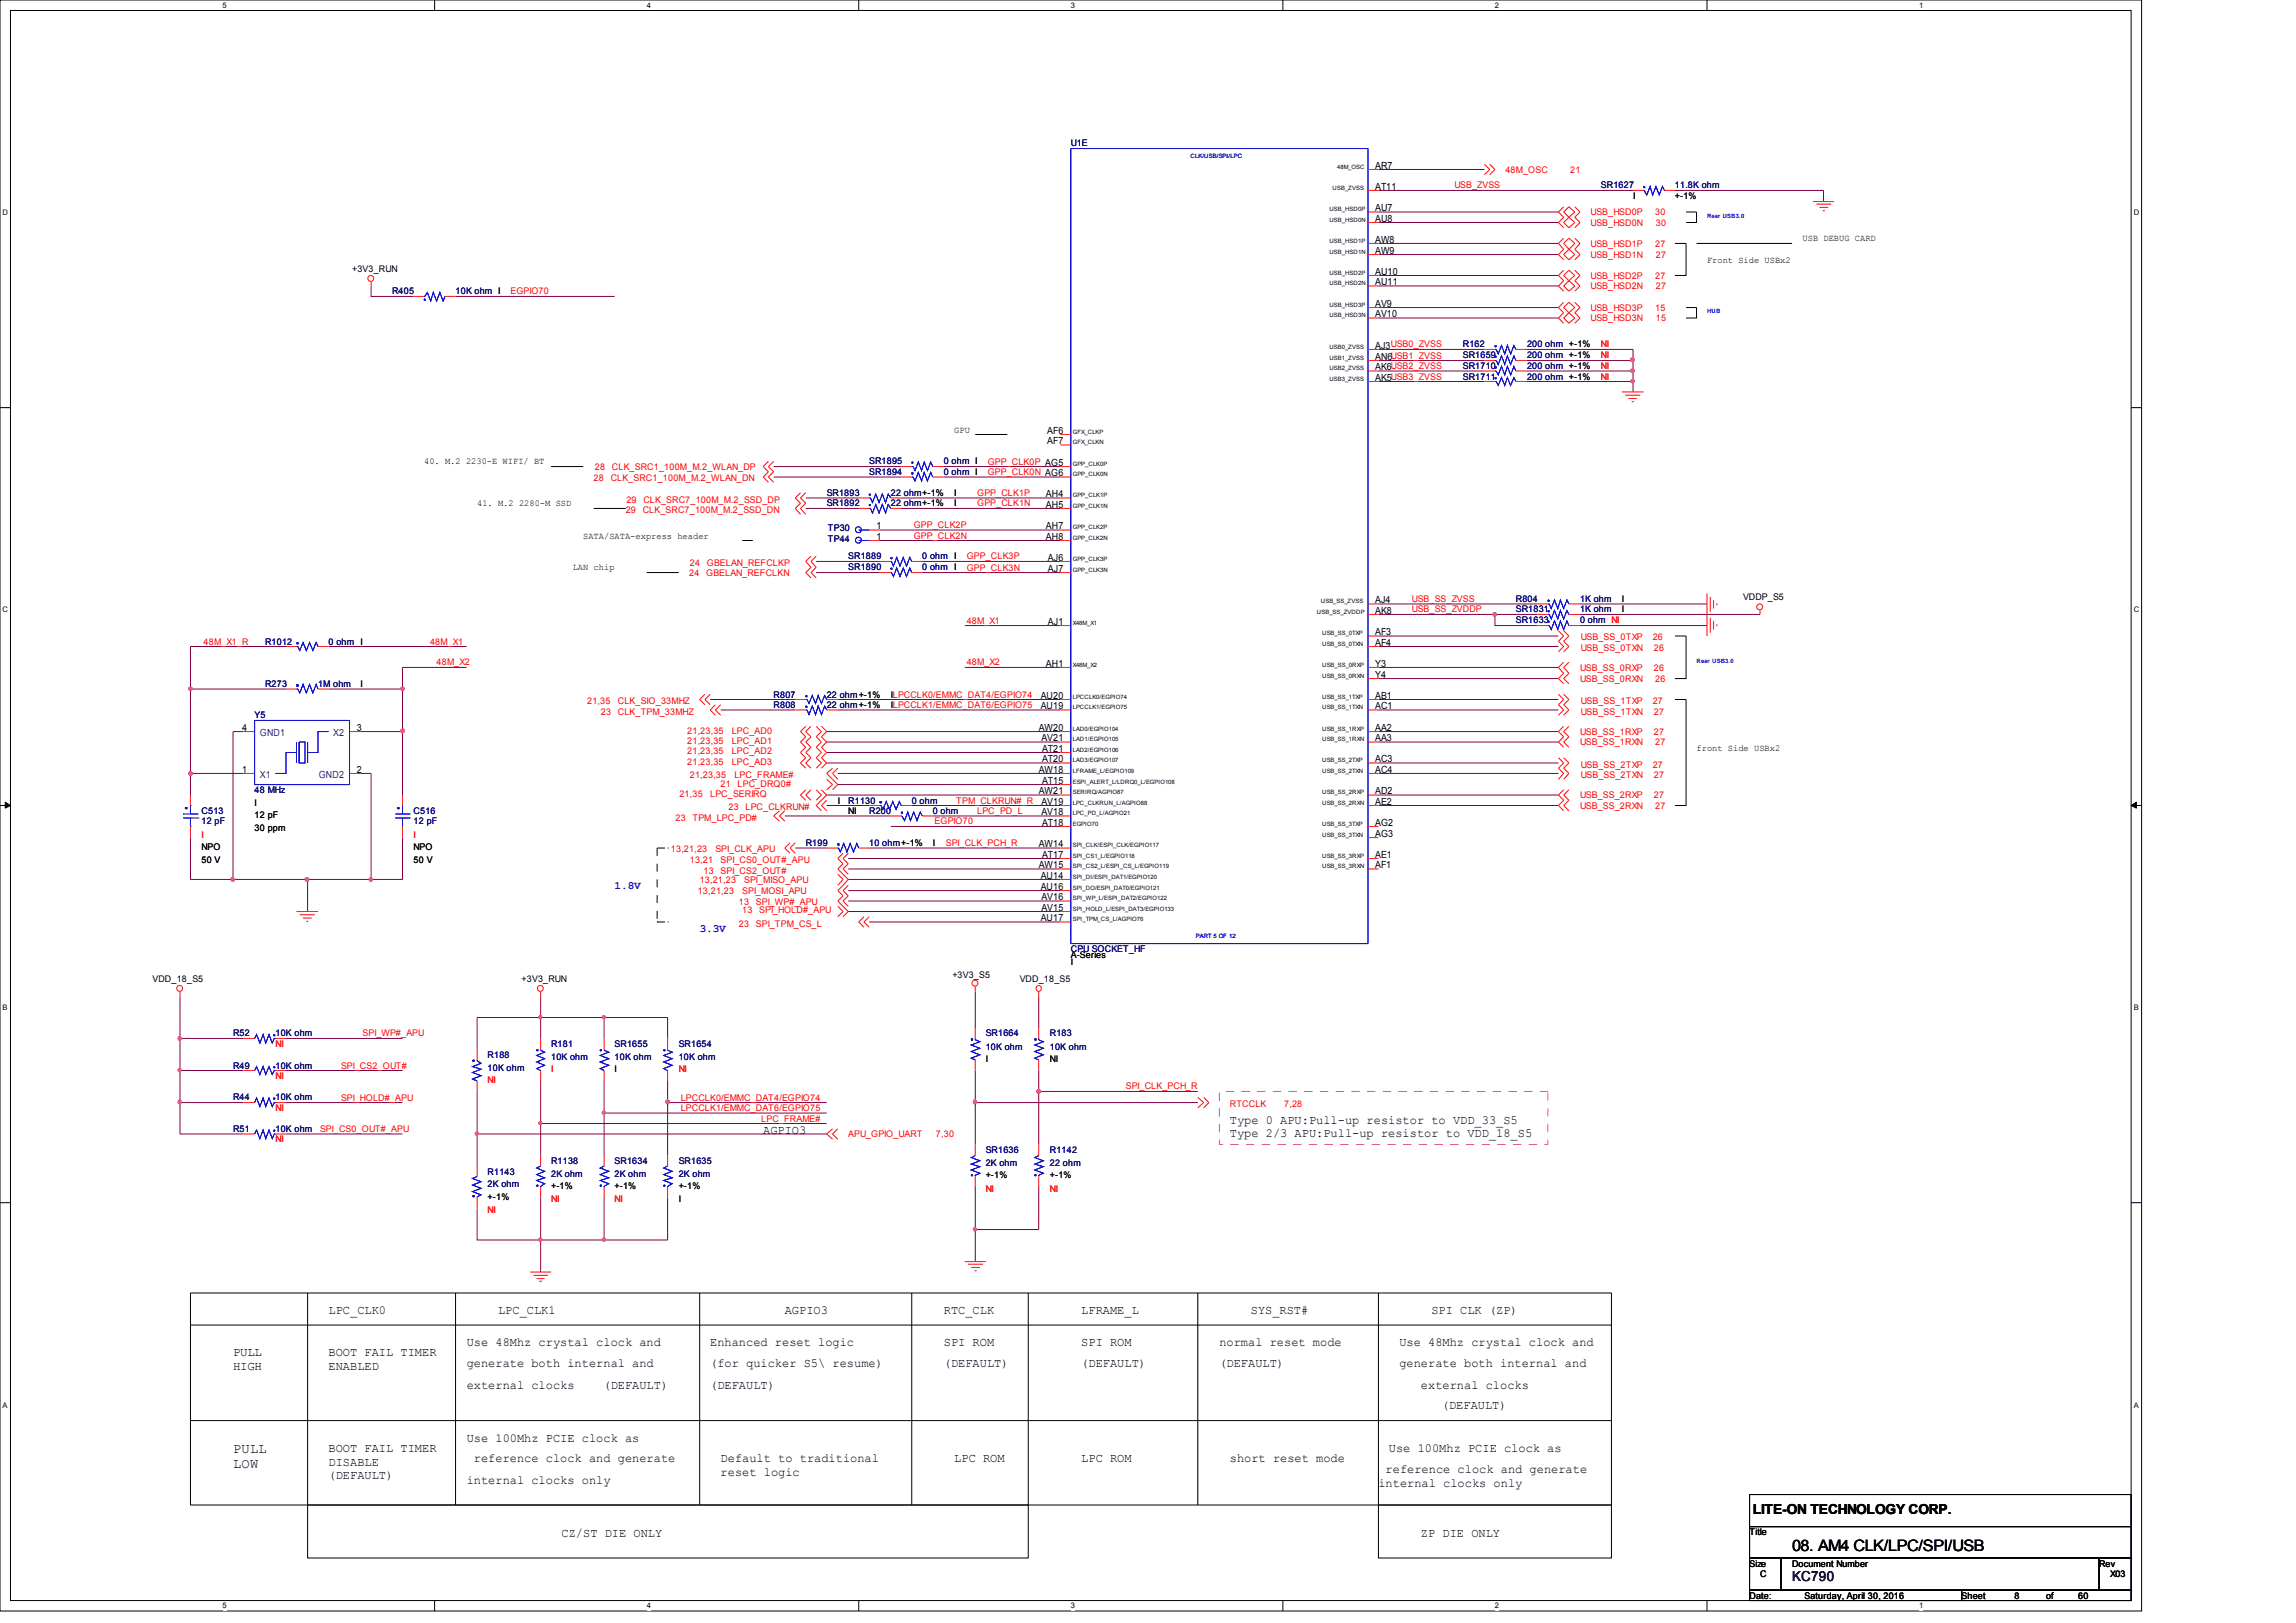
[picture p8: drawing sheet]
<svg xmlns="http://www.w3.org/2000/svg" width="297mm" height="210mm" viewBox="0 0 297 210" stroke-linecap="round" stroke-linejoin="round" font-family="sans-serif">
<defs><g id="words">
<text font-size="2" x="231.8" y="200.7">08. AM4 CLK/LPC/SPI/USB</text>
<g font-size="1.8">
<text x="30.1" y="188">PULL</text>
<text x="30.1" y="189.9">LOW</text>
<text x="226.7" y="195.9">LITE-ON TECHNOLOGY CORP.</text>
</g>
<text font-size="1.8" fill="#000040" x="231.8" y="204.6">KC790</text>
<g font-size="1.6">
<text x="98.7" y="146.7">AGPIO3</text>
<text x="159.1" y="145.4">Type 0 APU:Pull-up resistor to VDD_33_S5</text>
<text x="159.1" y="147.2">Type 2/3 APU:Pull-up resistor to VDD_18_S5</text>
<text x="42.5" y="170">LPC_CLK0</text>
<text x="64.4" y="170">LPC_CLK1</text>
<text x="101.5" y="170">AGPIO3</text>
<text x="122.1" y="170">RTC_CLK</text>
<text x="139.9" y="170">LFRAME_L</text>
<text x="161.8" y="170">SYS_RST#</text>
<text x="185.2" y="170">SPI CLK (ZP)</text>
<text x="30.1" y="175.5">PULL</text>
<text x="30.1" y="177.3">HIGH</text>
<text x="42.5" y="175.5">BOOT FAIL TIMER</text>
<text x="42.5" y="177.3">ENABLED</text>
<text x="60.4" y="174.2">Use 48Mhz crystal clock and</text>
<text x="60.4" y="176.9">generate both internal and</text>
<text x="60.4" y="179.7">external clocks</text>
<text x="78.1" y="179.7">(DEFAULT)</text>
<text x="91.9" y="174.2">Enhanced reset logic</text>
<text x="91.9" y="176.9">(for quicker S5\ resume)</text>
<text x="91.9" y="179.7">(DEFAULT)</text>
<text x="122.1" y="174.2">SPI ROM</text>
<text x="122.1" y="176.9">(DEFAULT)</text>
<text x="139.9" y="174.2">SPI ROM</text>
<text x="139.9" y="176.9">(DEFAULT)</text>
<text x="157.7" y="174.2">normal reset mode</text>
<text x="157.7" y="176.9">(DEFAULT)</text>
<text x="181" y="174.2">Use 48Mhz crystal clock and</text>
<text x="181" y="176.9">generate both internal and</text>
<text x="183.8" y="179.7">external clocks</text>
<text x="186.5" y="182.4">(DEFAULT)</text>
<text x="42.5" y="187.9">BOOT FAIL TIMER</text>
<text x="42.5" y="189.7">DISABLE</text>
<text x="42.5" y="191.4">(DEFAULT)</text>
<text x="60.4" y="186.5">Use 100Mhz PCIE clock as</text>
<text x="61.3" y="189.2">reference clock and generate</text>
<text x="93.2" y="189.2">Default to traditional</text>
<text x="93.2" y="191">reset logic</text>
<text x="123.4" y="189.2">LPC ROM</text>
<text x="139.9" y="189.2">LPC ROM</text>
<text x="159.1" y="189.2">short reset mode</text>
<text x="179.2" y="190.6">reference clock and generate</text>
<text x="179.7" y="187.9">Use 100Mhz PCIE clock as</text>
<text x="60.4" y="192">internal clocks only</text>
<text x="178.3" y="192.4">internal clocks only</text>
<text x="72.6" y="198.9">CZ/ST DIE ONLY</text>
<text x="183.8" y="198.9">ZP DIE ONLY</text>
</g>
<g font-size="1.4" fill="#00f">
<text x="79.5" y="115.1">1.8V</text>
<text x="90.5" y="120.6">3.3V</text>
</g>
<g font-size="1.3">
<text x="177.9" y="21.8">AR7</text>
<text x="177.9" y="28.7">AU8</text>
<text x="177.9" y="27.3">AU7</text>
<text x="177.9" y="24.6">AT11</text>
<text x="177.9" y="35.6">AU10</text>
<text x="177.9" y="32.9">AW9</text>
<text x="177.9" y="31.4">AW8</text>
<text x="177.9" y="41.1">AV10</text>
<text x="177.9" y="39.7">AV9</text>
<text x="177.9" y="36.9">AU11</text>
<text x="177.9" y="47.9">AK6USB2_ZVSS</text>
<text x="177.9" y="46.6">AN6USB1_ZVSS</text>
<text x="177.9" y="45.1">AJ3USB0_ZVSS</text>
<text x="177.9" y="49.3">AK5USB3_ZVSS</text>
<text x="135.5" y="57.5">AF7</text>
<text x="135.5" y="56.1">AF6</text>
<text x="135.3" y="65.7">AH5</text>
<text x="135.3" y="64.3">AH4</text>
<text x="113.4" y="69.8">1</text>
<text x="113.4" y="68.5">1</text>
<text x="135.3" y="69.8">AH8</text>
<text x="135.3" y="68.5">AH7</text>
<text x="135.6" y="74">AJ7</text>
<text x="135.6" y="72.6">AJ6</text>
<text x="135.6" y="80.9">AJ1</text>
<text x="177.9" y="83.6">AF4</text>
<text x="177.9" y="82.2">AF3</text>
<text x="177.9" y="79.4">AK8</text>
<text x="177.9" y="78.1">AJ4</text>
<text x="135.3" y="86.3">AH1</text>
<text x="177.9" y="87.7">Y4</text>
<text x="177.9" y="86.3">Y3</text>
<text x="31.3" y="94.6">4</text>
<text x="46.1" y="94.6">3</text>
<text x="134.4" y="94.6">AW20</text>
<text x="134.6" y="91.8">AU19</text>
<text x="134.6" y="90.4">AU20</text>
<text x="134.7" y="95.9">AV21</text>
<text x="177.9" y="95.9">AA3</text>
<text x="177.9" y="94.6">AA2</text>
<text x="177.9" y="91.8">AC1</text>
<text x="177.9" y="90.4">AB1</text>
<text x="31.3" y="100">1</text>
<text x="46.1" y="100">2</text>
<text x="134.4" y="100">AW18</text>
<text x="134.8" y="101.4">AT15</text>
<text x="134.8" y="98.6">AT20</text>
<text x="134.8" y="97.3">AT21</text>
<text x="177.9" y="100">AC4</text>
<text x="177.9" y="98.6">AC3</text>
<text x="134.4" y="102.8">AW21</text>
<text x="134.7" y="105.5">AV18</text>
<text x="134.7" y="104.1">AV19</text>
<text x="134.8" y="106.8">AT18</text>
<text x="177.9" y="106.8">AG2</text>
<text x="177.9" y="104.1">AE2</text>
<text x="177.9" y="102.8">AD2</text>
<text x="134.4" y="112.4">AW15</text>
<text x="134.4" y="109.6">AW14</text>
<text x="134.6" y="113.7">AU14</text>
<text x="134.8" y="111">AT17</text>
<text x="177.9" y="112.4">AF1</text>
<text x="177.9" y="111">AE1</text>
<text x="177.9" y="108.3">AG3</text>
<text x="134.6" y="119.2">AU17</text>
<text x="134.6" y="115.1">AU16</text>
<text x="134.7" y="117.9">AV15</text>
<text x="134.7" y="116.5">AV16</text>
</g>
<g font-size="1.3" fill="#004080">
<text x="33.6" y="95.2">GND1</text>
<text x="43.1" y="95.2">X2</text>
<text x="33.6" y="100.7">X1</text>
<text x="41.2" y="100.7">GND2</text>
</g>
<g font-size="1.2" fill="#000080">
<text x="138.5" y="18.9">U1E</text>
<text x="207.1" y="24.4">SR1627</text>
<text x="216.7" y="24.4">11.8K ohm</text>
<text x="50.7" y="38.1">R405</text>
<text x="58.9" y="38.1">10K ohm I</text>
<text x="189.2" y="47.8">SR1710</text>
<text x="189.2" y="46.3">SR1659</text>
<text x="189.2" y="45">R162</text>
<text x="197.5" y="47.8">200 ohm +-1%</text>
<text x="197.5" y="46.3">200 ohm +-1%</text>
<text x="197.5" y="45">200 ohm +-1%</text>
<text x="189.2" y="49.1">SR1711</text>
<text x="197.5" y="49.1">200 ohm +-1%</text>
<text x="106.9" y="65.5">SR1892</text>
<text x="106.9" y="64.2">SR1893</text>
<text x="112.4" y="60">SR1895</text>
<text x="112.4" y="61.5">SR1894</text>
<text x="115.2" y="65.5">22 ohm+-1%</text>
<text x="115.2" y="64.2">22 ohm+-1%</text>
<text x="122.1" y="60">0 ohm I</text>
<text x="122.1" y="61.5">0 ohm I</text>
<text x="107.1" y="70.1">TP44</text>
<text x="107.1" y="68.7">TP30</text>
<text x="109.7" y="73.7">SR1890</text>
<text x="109.7" y="72.4">SR1889</text>
<text x="119.3" y="73.7">0 ohm I</text>
<text x="119.3" y="72.4">0 ohm I</text>
<text x="196.1" y="77.9">R804</text>
<text x="204.4" y="77.9">1K ohm</text>
<text x="34.3" y="83.4">R1012</text>
<text x="42.5" y="83.4">0 ohm I</text>
<text x="196.1" y="80.6">SR1633</text>
<text x="196.1" y="79.2">SR1831</text>
<text x="204.4" y="80.6">0 ohm NI</text>
<text x="204.4" y="79.2">1K ohm</text>
<text x="34.3" y="88.9">R273</text>
<text x="41.1" y="88.9">1M ohm</text>
<text x="32.9" y="93">Y5</text>
<text x="100.1" y="90.3">R807</text>
<text x="100.1" y="91.6">R808</text>
<text x="106.9" y="90.3">22 ohm+-1%</text>
<text x="106.9" y="91.6">22 ohm+-1%</text>
<text x="26.1" y="105.3">C513</text>
<text x="26.1" y="106.7">12 pF</text>
<text x="32.9" y="102.6">48 MHz</text>
<text x="53.5" y="105.3">C516</text>
<text x="53.5" y="106.7">12 pF</text>
<text x="109.7" y="104">R1130</text>
<text x="112.4" y="105.3">R200</text>
<text x="117.9" y="104">0 ohm</text>
<text x="120.6" y="105.3">0 ohm</text>
<text x="104.2" y="109.5">R199</text>
<text x="112.4" y="109.5">10 ohm+-1%</text>
<text x="138.5" y="123.2">CPU SOCKET_HF</text>
<text x="30.1" y="134.1">R52</text>
<text x="35.6" y="134.1">10K ohm</text>
<text x="63.1" y="136.9">R188</text>
<text x="71.3" y="135.5">R181</text>
<text x="71.3" y="137.2">10K ohm</text>
<text x="79.5" y="135.5">SR1655</text>
<text x="79.5" y="137.2">10K ohm</text>
<text x="87.8" y="135.5">SR1654</text>
<text x="87.8" y="137.2">10K ohm</text>
<text x="127.5" y="134.1">SR1664</text>
<text x="127.5" y="135.8">10K ohm</text>
<text x="135.8" y="134.1">R183</text>
<text x="135.8" y="135.8">10K ohm</text>
<text x="30.1" y="142.3">R44</text>
<text x="30.1" y="138.3">R49</text>
<text x="35.6" y="142.3">10K ohm</text>
<text x="35.6" y="138.3">10K ohm</text>
<text x="63.1" y="138.5">10K ohm</text>
<text x="30.1" y="146.5">R51</text>
<text x="35.6" y="146.5">10K ohm</text>
<text x="127.5" y="149.2">SR1636</text>
<text x="135.8" y="149.2">R1142</text>
<text x="63.1" y="152">R1143</text>
<text x="63.1" y="153.6">2K ohm</text>
<text x="71.3" y="150.6">R1138</text>
<text x="71.3" y="152.2">2K ohm</text>
<text x="79.5" y="150.6">SR1634</text>
<text x="79.5" y="152.2">2K ohm</text>
<text x="87.8" y="150.6">SR1635</text>
<text x="87.8" y="152.2">2K ohm</text>
<text x="127.5" y="150.9">2K ohm</text>
<text x="135.8" y="150.9">22 ohm</text>
</g>
<g font-size="1.2" fill="#f00">
<text x="194.7" y="22.4">48M_OSC</text>
<text x="203.1" y="22.4">21</text>
<text x="188.1" y="24.4">USB_ZVSS</text>
<text x="205.7" y="29.2">USB_HSD0N</text>
<text x="205.7" y="27.9">USB_HSD0P</text>
<text x="214.1" y="27.9">30</text>
<text x="214.2" y="29.2">30</text>
<text x="205.7" y="33.4">USB_HSD1N</text>
<text x="205.7" y="31.9">USB_HSD1P</text>
<text x="214.1" y="31.9">27</text>
<text x="214.2" y="33.4">27</text>
<text x="66" y="38.1">EGPIO70</text>
<text x="205.7" y="41.6">USB_HSD3N</text>
<text x="205.7" y="40.2">USB_HSD3P</text>
<text x="205.7" y="37.4">USB_HSD2N</text>
<text x="205.7" y="36.1">USB_HSD2P</text>
<text x="214.1" y="40.2">15</text>
<text x="214.1" y="36.1">27</text>
<text x="214.2" y="41.6">15</text>
<text x="214.2" y="37.4">27</text>
<text x="207.1" y="47.8">NI</text>
<text x="207.1" y="46.3">NI</text>
<text x="207.1" y="45">NI</text>
<text x="207.1" y="49.1">NI</text>
<text x="76.8" y="62.2">28</text>
<text x="77" y="60.9">28</text>
<text x="79" y="62.2">CLK_SRC1_100M_M.2_WLAN_DN</text>
<text x="79.2" y="60.9">CLK_SRC1_100M_M.2_WLAN_DP</text>
<text x="81" y="65">29</text>
<text x="83.2" y="65">CLK_SRC7_100M_M.2_SSD_DP</text>
<text x="126.4" y="65.5">GPP_CLK1N</text>
<text x="126.4" y="64.2">GPP_CLK1P</text>
<text x="127.8" y="61.5">GPP_CLK0N AG6</text>
<text x="127.8" y="60.1">GPP_CLK0P AG5</text>
<text x="80.9" y="66.4">29</text>
<text x="83.1" y="66.4">CLK_SRC7_100M_M.2_SSD_DN</text>
<text x="118.2" y="69.7">GPP_CLK2N</text>
<text x="118.2" y="68.3">GPP_CLK2P</text>
<text x="89.2" y="74.6">24</text>
<text x="89.2" y="73.2">24</text>
<text x="91.4" y="74.6">GBELAN_REFCLKN</text>
<text x="91.4" y="73.2">GBELAN_REFCLKP</text>
<text x="125.1" y="73.8">GPP_CLK3N</text>
<text x="125.1" y="72.4">GPP_CLK3P</text>
<text x="182.6" y="77.9">USB_SS_ZVSS</text>
<text x="26.3" y="83.4">48M_X1_R</text>
<text x="55.6" y="83.4">48M_X1</text>
<text x="125.1" y="80.7">48M_X1</text>
<text x="182.6" y="79.2">USB_SS_ZVDDP</text>
<text x="204.5" y="82.8">USB_SS_0TXP</text>
<text x="213.8" y="82.8">26</text>
<text x="56.5" y="86.1">48M_X2</text>
<text x="125.1" y="86.1">48M_X2</text>
<text x="204.4" y="86.8">USB_SS_0RXP</text>
<text x="204.4" y="88.2">USB_SS_0RXN</text>
<text x="204.5" y="84.2">USB_SS_0TXN</text>
<text x="214" y="86.8">26</text>
<text x="214" y="84.2">26</text>
<text x="214.1" y="88.2">26</text>
<text x="75.9" y="91.1">21,35</text>
<text x="77.7" y="92.5">23</text>
<text x="79.9" y="91.1">CLK_SIO_33MHZ</text>
<text x="79.9" y="92.5">CLK_TPM_33MHZ</text>
<text x="88.9" y="94.9">21,23,35</text>
<text x="94.7" y="94.9">LPC_AD0</text>
<text x="204.4" y="95.1">USB_SS_1RXP</text>
<text x="204.5" y="92.5">USB_SS_1TXN</text>
<text x="204.5" y="91.1">USB_SS_1TXP</text>
<text x="213.8" y="91.1">27</text>
<text x="214" y="95.1">27</text>
<text x="214" y="92.5">27</text>
<text x="88.9" y="99">21,23,35</text>
<text x="88.9" y="97.6">21,23,35</text>
<text x="88.9" y="96.3">21,23,35</text>
<text x="89.2" y="100.7">21,23,35</text>
<text x="93.2" y="101.8">21</text>
<text x="94.7" y="99">LPC_AD3</text>
<text x="94.7" y="97.6">LPC_AD2</text>
<text x="94.7" y="96.3">LPC_AD1</text>
<text x="95" y="100.7">LPC_FRAME#</text>
<text x="95.4" y="101.8">LPC_DRQ0#</text>
<text x="204.4" y="96.4">USB_SS_1RXN</text>
<text x="204.5" y="100.7">USB_SS_2TXN</text>
<text x="204.5" y="99.3">USB_SS_2TXP</text>
<text x="213.8" y="99.3">27</text>
<text x="214" y="100.7">27</text>
<text x="214.1" y="96.4">27</text>
<text x="87.4" y="106.2">23</text>
<text x="87.9" y="103.1">21,35</text>
<text x="89.6" y="106.2">TPM_LPC_PD#</text>
<text x="91.9" y="103.1">LPC_SERIRQ</text>
<text x="94.2" y="104.8">23</text>
<text x="96.4" y="104.8">LPC_CLKRUN#</text>
<text x="120.9" y="106.7">EGPIO70</text>
<text x="123.7" y="104">TPM_CLKRUN#_R</text>
<text x="126.4" y="105.3">LPC_PD_L</text>
<text x="204.4" y="103.3">USB_SS_2RXP</text>
<text x="204.4" y="104.6">USB_SS_2RXN</text>
<text x="214" y="103.3">27</text>
<text x="214.1" y="104.6">27</text>
<text x="26.1" y="108.4">I</text>
<text x="53.5" y="108.4">I</text>
<text x="86.8" y="110.2">13,21,23</text>
<text x="89.2" y="111.7">13,21</text>
<text x="91" y="113">13</text>
<text x="92.5" y="110.2">SPI_CLK_APU</text>
<text x="93.2" y="111.7">SPI_CS0_OUT#_APU</text>
<text x="93.2" y="113">SPI_CS2_OUT#</text>
<text x="122.3" y="109.5">SPI_CLK_PCH_R</text>
<text x="90.3" y="115.7">13,21,23</text>
<text x="90.5" y="114.2">13,21,23</text>
<text x="95.6" y="117.1">13</text>
<text x="95.6" y="119.9">23</text>
<text x="96" y="115.7">SPI_MOSI_APU</text>
<text x="96" y="118.2">13</text>
<text x="96.3" y="114.2">SPI_MISO_APU</text>
<text x="97.8" y="117.1">SPI_WP#_APU</text>
<text x="97.8" y="119.9">SPI_TPM_CS_L</text>
<text x="98.2" y="118.2">SPI_HOLD#_APU</text>
<text x="35.6" y="135.5">NI</text>
<text x="46.9" y="134.1">SPI_WP#_APU</text>
<text x="35.6" y="143.8">NI</text>
<text x="35.6" y="139.6">NI</text>
<text x="44.1" y="138.3">SPI_CS2_OUT#</text>
<text x="44.1" y="142.4">SPI_HOLD#_APU</text>
<text x="63.1" y="140.1">NI</text>
<text x="71.3" y="138.8">I</text>
<text x="87.8" y="138.8">NI</text>
<text x="88.1" y="142.4">LPCCLK0/EMMC_DAT4/EGPIO74</text>
<text x="88.1" y="143.8">LPCCLK1/EMMC_DAT6/EGPIO75</text>
<text x="145.6" y="141">SPI_CLK_PCH_R</text>
<text x="159.1" y="143.2">RTCCLK</text>
<text x="166.1" y="143.2">7,28</text>
<text x="35.6" y="147.8">NI</text>
<text x="41.4" y="146.5">SPI_CS0_OUT#_APU</text>
<text x="98.5" y="145.1">LPC_FRAME#</text>
<text x="109.7" y="147.2">APU_GPIO_UART</text>
<text x="121.1" y="147.2">7,30</text>
<text x="71.3" y="155.5">NI</text>
<text x="79.5" y="155.5">NI</text>
<text x="127.5" y="154.2">NI</text>
<text x="135.8" y="154.2">NI</text>
<text x="63.1" y="156.9">NI</text>
</g>
<g font-size="1.2">
<text x="211.2" y="25.7">I</text>
<text x="216.7" y="25.7">+-1%</text>
<text x="45.6" y="35.1">+3V3_RUN</text>
<text x="220.8" y="34">Front Side USBx2</text>
<text x="233.2" y="31.2">USB DEBUG CARD</text>
<text x="123.4" y="56">GPU</text>
<text x="54.9" y="60">40. M.2 2230-E WIFI/ BT</text>
<text x="61.7" y="65.5">41. M.2 2280-M SSD</text>
<text x="123.4" y="65.5">I</text>
<text x="123.4" y="64.2">I</text>
<text x="75.4" y="69.7">SATA/SATA-express header</text>
<text x="74.1" y="73.7">LAN chip</text>
<text x="209.8" y="77.9">I</text>
<text x="225.5" y="77.6">VDDP_S5</text>
<text x="209.8" y="79.2">I</text>
<text x="46.7" y="88.9">I</text>
<text x="115.2" y="90.3">ILPCCLK0/EMMC_DAT4/EGPIO74</text>
<text x="115.2" y="91.6">ILPCCLK1/EMMC_DAT6/EGPIO75</text>
<text x="219.5" y="97.1">front Side USBx2</text>
<text x="32.9" y="104.2">I</text>
<text x="32.9" y="105.8">12 pF</text>
<text x="32.9" y="107.5">30 ppm</text>
<text x="108.4" y="104">I</text>
<text x="109.7" y="105.3">NI</text>
<text x="26.1" y="110">NPO</text>
<text x="26.1" y="111.7">50 V</text>
<text x="53.5" y="110">NPO</text>
<text x="53.5" y="111.7">50 V</text>
<text x="120.6" y="109.5">I</text>
<text x="138.5" y="124">A-Series</text>
<text x="138.5" y="124.8">I</text>
<text x="19.7" y="127">VDD_18_S5</text>
<text x="67.5" y="127">+3V3_RUN</text>
<text x="123.2" y="126.6">+3V3_S5</text>
<text x="131.9" y="127">VDD_18_S5</text>
<text x="127.5" y="137.4">I</text>
<text x="135.8" y="137.4">NI</text>
<text x="79.5" y="138.8">I</text>
<text x="63.1" y="155.3">+-1%</text>
<text x="71.3" y="153.8">+-1%</text>
<text x="79.5" y="153.8">+-1%</text>
<text x="87.8" y="153.8">+-1%</text>
<text x="87.8" y="155.5">I</text>
<text x="127.5" y="152.5">+-1%</text>
<text x="135.8" y="152.5">+-1%</text>
<text x="226.3" y="198.6">Title</text>
<text x="226.3" y="202.7">Size</text>
<text x="231.8" y="202.7">Document Number</text>
<text x="271.5" y="202.7">Rev</text>
<text x="226.3" y="206.8">Date:</text>
<text x="227.7" y="204">C</text>
<text x="233.4" y="206.8">Saturday, April 30, 2016</text>
<text x="253.7" y="206.8">Sheet</text>
<text x="260.6" y="206.8">8</text>
<text x="264.7" y="206.8">of</text>
<text x="268.8" y="206.8">60</text>
<text x="273" y="204">X03</text>
</g>
<g font-size="1">
<text x="28.8" y="1">5</text>
<text x="83.7" y="1">4</text>
<text x="138.5" y="1">3</text>
<text x="193.4" y="1">2</text>
<text x="248.2" y="1">1</text>
<text x=".3" y="27.9">D</text>
<text x="276" y="27.9">D</text>
<text x=".3" y="79.2">C</text>
<text x="276" y="79.2">C</text>
<text x=".3" y="130.7">B</text>
<text x="276" y="130.7">B</text>
<text x=".3" y="182.1">A</text>
<text x="276" y="182.1">A</text>
<text x="28.8" y="208.1">5</text>
<text x="83.7" y="208.1">4</text>
<text x="138.5" y="208.1">3</text>
<text x="193.4" y="208.1">2</text>
<text x="248.2" y="208.1">1</text>
</g>
<g font-size=".8" fill="#00f">
<text x="154" y="20.5">CLK/USB/SPI/LPC</text>
<text x="220.8" y="28.2">Rear USB3.0</text>
<text x="220.8" y="40.6">HUB</text>
<text x="219.5" y="85.8">Rear USB3.0</text>
<text x="154.7" y="121.3">PART 5 OF 12</text>
</g>
<g font-size=".8">
<text x="173" y="21.8">48M_OSC</text>
<text x="172" y="28.7">USB_HSD0N</text>
<text x="172" y="27.3">USB_HSD0P</text>
<text x="172.4" y="24.6">USB_ZVSS</text>
<text x="172" y="35.6">USB_HSD2P</text>
<text x="172" y="32.9">USB_HSD1N</text>
<text x="172" y="31.5">USB_HSD1P</text>
<text x="172" y="41.1">USB_HSD3N</text>
<text x="172" y="39.7">USB_HSD3P</text>
<text x="172" y="36.9">USB_HSD2N</text>
<text x="172" y="47.9">USB2_ZVSS</text>
<text x="172" y="46.6">USB1_ZVSS</text>
<text x="172" y="45.2">USB0_ZVSS</text>
<text x="172" y="49.3">USB3_ZVSS</text>
<text x="138.8" y="57.5">GFX_CLKN</text>
<text x="138.8" y="56.1">GFX_CLKP</text>
<text x="138.8" y="65.8">GPP_CLK1N</text>
<text x="138.8" y="64.3">GPP_CLK1P</text>
<text x="138.8" y="61.6">GPP_CLK0N</text>
<text x="138.8" y="60.3">GPP_CLK0P</text>
<text x="138.8" y="69.8">GPP_CLK2N</text>
<text x="138.8" y="68.5">GPP_CLK2P</text>
<text x="138.8" y="74">GPP_CLK3N</text>
<text x="138.8" y="72.6">GPP_CLK3P</text>
<text x="138.8" y="80.9">X48M_X1</text>
<text x="170.3" y="79.5">USB_SS_ZVDDP</text>
<text x="170.9" y="78.1">USB_SS_ZVSS</text>
<text x="171" y="83.6">USB_SS_0TXN</text>
<text x="171" y="82.2">USB_SS_0TXP</text>
<text x="138.8" y="86.4">X48M_X2</text>
<text x="171" y="87.7">USB_SS_0RXN</text>
<text x="171" y="86.4">USB_SS_0RXP</text>
<text x="138.8" y="95.9">LAD1/EGPIO105</text>
<text x="138.8" y="94.6">LAD0/EGPIO104</text>
<text x="138.8" y="91.8">LPCCLK1/EGPIO75</text>
<text x="138.8" y="90.4">LPCCLK0/EGPIO74</text>
<text x="171" y="95.9">USB_SS_1RXN</text>
<text x="171" y="94.6">USB_SS_1RXP</text>
<text x="171" y="91.8">USB_SS_1TXN</text>
<text x="171" y="90.4">USB_SS_1TXP</text>
<text x="138.8" y="101.4">ESPI_ALERT_L/LDRQ0_L/EGPIO108</text>
<text x="138.8" y="100.1">LFRAME_L/EGPIO109</text>
<text x="138.8" y="98.6">LAD3/EGPIO107</text>
<text x="138.8" y="97.3">LAD2/EGPIO106</text>
<text x="171" y="100.1">USB_SS_2TXN</text>
<text x="171" y="98.6">USB_SS_2TXP</text>
<text x="138.8" y="106.9">EGPIO70</text>
<text x="138.8" y="105.5">LPC_PD_L/AGPIO21</text>
<text x="138.8" y="104.1">LPC_CLKRUN_L/AGPIO88</text>
<text x="138.8" y="102.8">SERIRQ/AGPIO87</text>
<text x="171" y="106.9">USB_SS_3TXP</text>
<text x="171" y="104.1">USB_SS_2RXN</text>
<text x="171" y="102.8">USB_SS_2RXP</text>
<text x="138.8" y="113.8">SPI_DI/ESPI_DAT1/EGPIO120</text>
<text x="138.8" y="112.4">SPI_CS2_L/ESPI_CS_L/EGPIO119</text>
<text x="138.8" y="111">SPI_CS1_L/EGPIO118</text>
<text x="138.8" y="109.6">SPI_CLK/ESPI_CLK/EGPIO117</text>
<text x="171" y="112.4">USB_SS_3RXN</text>
<text x="171" y="111">USB_SS_3RXP</text>
<text x="171" y="108.3">USB_SS_3TXN</text>
<text x="138.8" y="119.2">SPI_TPM_CS_L/AGPIO76</text>
<text x="138.8" y="117.9">SPI_HOLD_L/ESPI_DAT3/EGPIO133</text>
<text x="138.8" y="116.5">SPI_WP_L/ESPI_DAT2/EGPIO122</text>
<text x="138.8" y="115.1">SPI_DO/ESPI_DAT0/EGPIO121</text>
</g>
</g></defs>
<path d="M0 0h277v208.4h-277zM1.4 1.4h274.3v205.7h-274.3z" fill="none" stroke="#000" stroke-width=".13"/>
<g fill="#fff">
<path d="M28.8 .2h.5v1.1h-.5z" fill-rule="evenodd"/>
<path d="M28.8 207.3h.5v1.1h-.5z" fill-rule="evenodd"/>
</g>
<path d="M56.2 0v1.4M56.2 207.1v1.3" fill="none" stroke="#000" stroke-width=".13"/>
<g fill="#fff">
<path d="M83.7 .2h.5v1.1h-.5z" fill-rule="evenodd"/>
<path d="M83.7 207.3h.5v1.1h-.5z" fill-rule="evenodd"/>
</g>
<path d="M111.1 0v1.4M111.1 207.1v1.3" fill="none" stroke="#000" stroke-width=".13"/>
<g fill="#fff">
<path d="M138.5 .2h.5v1.1h-.5z" fill-rule="evenodd"/>
<path d="M138.5 207.3h.5v1.1h-.5z" fill-rule="evenodd"/>
</g>
<path d="M165.9 0v1.4M165.9 207.1v1.3" fill="none" stroke="#000" stroke-width=".13"/>
<g fill="#fff">
<path d="M193.4 .2h.5v1.1h-.5z" fill-rule="evenodd"/>
<path d="M193.4 207.3h.5v1.1h-.5z" fill-rule="evenodd"/>
</g>
<path d="M220.8 0v1.4M220.8 207.1v1.3" fill="none" stroke="#000" stroke-width=".13"/>
<g fill="#fff">
<path d="M248.2 .2h.6v1.1h-.6z" fill-rule="evenodd"/>
<path d="M248.2 207.3h.6v1.1h-.6z" fill-rule="evenodd"/>
<path d="M.3 27h.6v1.1h-.6z" fill-rule="evenodd"/>
<path d="M276 27h.6v1.1h-.6z" fill-rule="evenodd"/>
<path d="M.3 78.4h.6v1.1h-.6z" fill-rule="evenodd"/>
<path d="M276 78.4h.6v1.1h-.6z" fill-rule="evenodd"/>
</g>
<path d="M0 52.7h1.4M275.7 52.7h1.3" fill="none" stroke="#000" stroke-width=".13"/>
<g fill="#fff">
<path d="M.3 129.9h.6v1.1h-.6z" fill-rule="evenodd"/>
<path d="M276 129.9h.6v1.1h-.6z" fill-rule="evenodd"/>
</g>
<path d="M0 104.2h1.4M275.7 104.2h1.3" fill="none" stroke="#000" stroke-width=".13"/>
<path d="M.7 103.8l.7 .4-.7 .4zM275.7 104.2l.7-.4v.8z" fill="#000" stroke="#000" stroke-width=".13"/>
<g fill="#fff">
<path d="M.3 181.3h.6v1.1h-.6z" fill-rule="evenodd"/>
<path d="M276 181.3h.6v1.1h-.6z" fill-rule="evenodd"/>
</g>
<g fill="none" stroke="#000" stroke-width=".13">
<path d="M216.7 31.5h1.4v4.1h-1.4M218.1 39.8h1.4v1.3h-1.4M218.1 27.4h1.4v1.4h-1.4M219.5 31.5h12.3M126.2 56.2h4.1M71.3 60.4h4.1M76.8 65.8h4.1M83.7 74.1h4.1M96 69.9h1.4M216.7 82.3h1.4v5.5h-1.4M216.7 90.5h1.4v13.7h-1.4M0 155.6h1.4"/>
<path d="M275.7 155.6h1.3M24.6 171.4h183.8M24.6 167.3h183.8v27.4h-183.8zM39.8 167.3v27.4M58.9 167.3v27.4M90.5 167.3v27.4M117.9 167.3v27.4M133 167.3v27.4M154.9 167.3v27.4M178.3 167.3v27.4M24.6 183.8h183.8M39.8 194.7h93.2v6.9h-93.2z"/>
<path d="M178.3 194.7h30.1v6.9h-30.1zM226.3 193.4h49.4v4.1h-49.4zM226.3 197.5h49.4v4.1h-49.4zM226.3 201.6h4.1v4.1h-4.1zM226.3 205.7h27.4v1.4h-27.4zM230.4 201.6h41.1v4.1h-41.1zM253.7 205.7h22v1.4h-22zM271.5 201.6h4.2v4.1h-4.2z"/>
</g>
<g fill="none" stroke="#800040" stroke-width=".13">
<path d="M48 37v1.4h5.5M58.9 38.4h20.6M178.3 31.5h23.3M178.3 37h23.3M178.3 32.9h23.3M178.3 24.6h32.9M178.3 39.8h23.3M178.3 27.4h23.3M178.3 35.6h23.3M178.3 28.8h23.3M178.3 21.9h13.7M216.7 24.6h19.2v1.5"/>
<path d="M178.3 41.1h23.3M178.3 49.4h13.7M178.3 46.7h13.7M178.3 45.2h13.7M178.3 48h13.7M197.5 49.4h13.7M197.5 48h13.7M197.5 45.2h13.7v1.5M197.5 46.7h13.7M211.2 46.7v1.3M211.2 48v1.4M211.2 49.4v1.3"/>
<path d="M100.1 60.4h16.5M100.1 61.7h16.5M104.2 64.4h6.9M104.2 65.8h6.9M105.6 72.6h8.2M105.6 74.1h8.2M113.8 69.9h23.4M113.8 68.6h23.4M116.6 65.8h20.6M116.6 64.4h20.6M119.3 74.1h17.9M119.3 72.6h17.9"/>
<path d="M122.1 61.7h15.1M122.1 60.4h15.1M178.3 78.1h20.6M178.3 79.5h15.1M193.4 79.5v1.4h5.5M193.4 79.5h5.5M204.4 78.1h16.4M204.4 79.5h23.3M24.6 89.2h12.4M24.6 89.2v10.9M31.5 94.7h-1.4v19.1h9.7v4.1M37 83.7h-12.4v5.5"/>
<path d="M42.5 83.7h17.9M42.5 89.2h9.6M46.7 94.7h5.4M52.1 89.2v5.5M52.1 94.7v8.2M60.4 86.4h-8.3v2.8M91.9 90.5h11M93.2 91.9h9.7M106.9 97.4h30.3M106.9 96h30.3M106.9 94.7h30.3M106.9 98.7h30.3"/>
<path d="M108.4 90.5h28.8M108.4 91.9h28.8M124.8 80.9h12.4M124.8 86.4h12.4M178.3 98.7h23.3M178.3 83.7h23.3M178.3 82.3h23.3M178.3 87.8h23.3M178.3 91.9h23.3M178.3 90.5h23.3M178.3 86.4h23.3M178.3 96h23.3"/>
<path d="M178.3 94.7h23.3M204.4 80.9h16.4M24.6 108.4v5.4h5.5M24.6 100.1v2.8M24.6 100.1h6.9M39.8 113.8h8.2M46.7 100.1h1.3v13.7M52.1 108.4v5.4h-4.1M101.5 105.6h13.7M102.9 109.7h4M106.9 102.9h30.3M106.9 104.2h5.5"/>
<path d="M108.4 100.1h28.8M108.4 101.5h28.8M109.7 117.9h27.5M109.7 115.2h27.5M109.7 112.4h27.5M109.7 116.6h27.5M109.7 111.1h27.5M109.7 113.8h27.5M112.4 109.7h24.8M112.4 119.3h24.8M115.2 106.9h22M117.9 104.2h19.3"/>
<path d="M120.6 105.6h16.6M178.3 100.1h23.3M178.3 104.2h23.3M178.3 102.9h23.3M23.3 134.4v4.1h8.2M23.3 134.4h8.2M23.3 138.5v4.2h8.2M23.3 128.9v5.5M37 138.5h15.1M37 134.4h15.1M69.9 131.7h8.2M69.9 128.9v2.8"/>
<path d="M69.9 131.7v2.7M69.9 139.9v5.5M69.9 131.7h-8.2v4.1M78.1 131.7h8.3v2.7M78.1 131.7v2.7M78.1 139.9v4.1M86.4 139.9v2.8M126.2 128.3v4.7M126.2 138.5v4.2h28.7M134.4 138.5v2.7M134.4 128.9v4.1M23.3 142.7v4h8.2"/>
<path d="M37 146.7h15.1M37 142.7h15.1M61.7 146.7h45.2M61.7 156.4v4h8.2M61.7 141.2v9.7M69.9 145.4h37M69.9 154.9v5.5M69.9 145.4v4.1M78.1 144h28.8M78.1 154.9v5.5M78.1 144v5.5M86.4 142.7h20.5"/>
<path d="M86.4 142.7v6.8M86.4 154.9v5.5h-8.3M126.2 159.1v4.1M126.2 153.6v5.5M126.2 142.7v5.4M134.4 141.2v6.9M134.4 153.6v5.5h-8.2M134.4 141.2h20.5M69.9 160.4h8.2M69.9 160.4v4.2"/>
</g>
<g fill="#f0f" stroke="#f0f" stroke-width=".13">
<path d="M24.5 89h.3l.1 .1-.1 .2h-.3l-.1-.2z" fill-rule="evenodd"/>
<path d="M211 49.2h.3l.1 .1-.1 .2h-.3l-.1-.2z" fill-rule="evenodd"/>
<path d="M211 47.8h.3l.1 .2-.1 .1h-.3l-.1-.1z" fill-rule="evenodd"/>
<path d="M51.9 89h.4v.1v.2h-.4l-.1-.2z" fill-rule="evenodd"/>
<path d="M24.5 89h.3l.1 .1-.1 .2h-.3l-.1-.2z" fill-rule="evenodd"/>
<path d="M211 49.2h.3l.1 .1-.1 .2h-.3l-.1-.2z" fill-rule="evenodd"/>
<path d="M211 47.8h.3l.1 .2-.1 .1h-.3l-.1-.1z" fill-rule="evenodd"/>
<path d="M51.9 89h.4v.1v.2h-.4l-.1-.2z" fill-rule="evenodd"/>
<circle cx="23.2" cy="138.5" r=".21"/>
<circle cx="23.2" cy="142.6" r=".24"/>
<circle cx="23.2" cy="134.3" r=".24"/>
<circle cx="52.1" cy="94.6" r=".25"/>
<circle cx="78.1" cy="160.4" r=".21"/>
<circle cx="69.9" cy="160.4" r=".21"/>
<circle cx="69.9" cy="145.3" r=".21"/>
<circle cx="47.9" cy="113.8" r=".24"/>
<circle cx="39.7" cy="113.8" r=".25"/>
<circle cx="78.1" cy="131.6" r=".21"/>
<circle cx="69.9" cy="131.6" r=".21"/>
<circle cx="78.1" cy="144" r=".21"/>
<circle cx="30.1" cy="113.8" r=".24"/>
<circle cx="126.1" cy="159" r=".21"/>
<circle cx="126.1" cy="142.6" r=".24"/>
<circle cx="134.4" cy="141.2" r=".25"/>
<circle cx="193.3" cy="79.5" r=".24"/>
<circle cx="86.4" cy="142.6" r=".25"/>
<circle cx="211.2" cy="46.6" r=".25"/>
<circle cx="24.6" cy="100.1" r=".25"/>
<circle cx="61.7" cy="146.7" r=".21"/>
</g>
<g fill="none" stroke="#f00" stroke-width=".13">
<path d="M48 36.5v.5M53.5 38.4h1.4M57.6 38.4h1.3M177 39.8h1.3M177 37h1.3M177 35.6h1.3M177 32.9h1.3M177 31.5h1.3M177 28.8h1.3M177 27.4h1.3M177 24.6h1.3M177 21.9h1.3"/>
<path d="M192 21.3l.7 .6-.7 .7M192.7 21.3l.7 .6-.7 .7M202.3 39.8l.6-.7 .8 .7-.8 .7zM202.3 28.8l.6-.7 .8 .7-.8 .7zM202.3 27.4l.6-.6 .8 .6-.8 .7zM202.3 32.9l.6-.6 .8 .6-.8 .7zM202.3 31.5l.6-.7 .8 .7-.8 .8zM202.3 37l.6-.7 .8 .7-.8 .7zM202.3 35.6l.6-.6 .8 .6-.8 .7zM202.3 39.1l-.7 .7 .7 .7-.7 .6 .7 .7M202.3 26.8l-.7 .6 .7 .7-.7 .7 .7 .7M202.3 30.8l-.7 .7 .7 .8-.7 .6 .7 .7"/>
<path d="M202.3 35l-.7 .6 .7 .7-.7 .7 .7 .7M203.7 39.1l.7 .7-.7 .7 .7 .6-.7 .7M203.7 26.8l.7 .6-.7 .7 .7 .7-.7 .7M203.7 30.8l.7 .7-.7 .8 .7 .6-.7 .7M203.7 35l.7 .6-.7 .7 .7 .7-.7 .7M211.2 24.6h1.4M215.3 24.6h1.4M234.5 26.1h2.7M234.9 26.4h2M235.4 26.8h1.1M235.8 27.3h.3M99.4 59.7l-.7 .7 .7 .6-.7 .7 .7 .7"/>
<path d="M100.1 59.7l-.7 .7 .7 .6-.7 .7 .7 .7M137.2 57.6h1.3M137.2 56.2h1.3M177 48h1.3M177 49.4h1.3M177 46.7h1.3M177 45.2h1.3M177 41.1h1.3M192 48h1.4M192 49.4h1.4M192 46.7h1.4M192 45.2h1.4"/>
<path d="M196.1 48h1.4M196.1 49.4h1.4M196.1 46.7h1.4M196.1 45.2h1.4M202.3 41.1l.6-.6 .8 .6-.8 .7zM209.8 50.7h2.8M210.2 51.1h2M210.7 51.6h1.1M211.1 52h.2M103.5 63.8l-.6 .6 .6 .7-.6 .7 .6 .7M104.2 63.8l-.7 .6 .7 .7-.7 .7 .7 .7M104.9 72l-.7 .6 .7 .8-.7 .7 .7 .7"/>
<path d="M105.6 72l-.7 .6 .7 .8-.7 .7 .7 .7M111.1 65.8h1.3M111.1 64.4h1.3M112.4 69.9h1.4M112.4 68.6h1.4M113.8 74.1h1.4M113.8 72.6h1.4M115.2 65.8h1.4M115.2 64.4h1.4M116.6 60.4h1.3M116.6 61.7h1.3M117.9 74.1h1.4"/>
<path d="M117.9 72.6h1.4M120.6 60.4h1.5M120.6 61.7h1.5M137.2 60.4h1.3M137.2 74.1h1.3M137.2 65.8h1.3M137.2 69.9h1.3M137.2 64.4h1.3M137.2 72.6h1.3M137.2 68.6h1.3M137.2 61.7h1.3M177 78.1h1.3"/>
<path d="M177 79.5h1.3M198.9 78.1h1.3M198.9 79.5h1.3M202.9 78.1h1.5M202.9 79.5h1.5M220.8 76.8v5.5M221.2 79.9v2M221.2 77.2v2M221.7 77.6v1.1M222.1 78.1v.2M227.7 79v.5M31.5 94.7h1.4"/>
<path d="M37 83.7h1.4M37 89.2h1.4M41.1 83.7h1.4M41.1 89.2h1.4M45.2 94.7h1.5M91.2 89.8l-.7 .7 .7 .7M91.9 89.8l-.7 .7 .7 .7M92.5 91.2l-.6 .7 .6 .6M93.2 91.2l-.7 .7 .7 .6M102.9 90.5h1.3M102.9 91.9h1.3M104.2 94l-.7 .7 .7 .6-.7 .7 .7 .7-.7 .7 .7 .6-.7 .7 .7 .7"/>
<path d="M104.9 94l-.7 .7 .7 .6-.7 .7 .7 .7-.7 .7 .7 .6-.7 .7 .7 .7M105.6 94l.7 .7-.7 .6 .7 .7-.7 .7 .7 .7-.7 .6 .7 .7-.7 .7M106.3 94l.6 .7-.6 .6 .6 .7-.6 .7 .6 .7-.6 .6 .6 .7-.6 .7M106.9 90.5h1.5M106.9 91.9h1.5M107.7 99.4l-.8 .7 1.5 1.4-.7 .7M108.4 99.4l-.7 .7 .7 .7M137.2 90.5h1.3M137.2 94.7h1.3M137.2 91.9h1.3M137.2 80.9h1.3M137.2 98.7h1.3"/>
<path d="M137.2 97.4h1.3M137.2 96h1.3M137.2 86.4h1.3M177 83.7h1.3M177 90.5h1.3M177 94.7h1.3M177 91.9h1.3M177 98.7h1.3M177 96h1.3M177 86.4h1.3M177 87.8h1.3M177 82.3h1.3"/>
<path d="M198.9 80.9h1.3M201.6 98l.7 .7-.7 .7 .7 .7-.7 .7M201.6 89.8l.7 .7-.7 .7 .7 .7-.7 .6M201.6 81.6l.7 .7-.7 .7 .7 .7-.7 .6M202.3 94l-.7 .7 .7 .6-.7 .7 .7 .7M202.3 85.7l-.7 .7 .7 .7-.7 .7 .7 .7M202.3 98l.6 .7-.6 .7 .6 .7-.6 .7M202.3 89.8l.6 .7-.6 .7 .6 .7-.6 .6M202.3 81.6l.6 .7-.6 .7 .6 .7-.6 .6M202.9 94l-.6 .7 .6 .6-.6 .7 .6 .7M202.9 85.7l-.6 .7 .6 .7-.6 .7 .6 .7M202.9 80.9h1.5"/>
<path d="M221.7 80.3v1.1M222.1 80.8v.2M24.6 102.9v1.3M24.6 106.9v1.5M31.5 100.1h1.4M38.4 117.9h2.7M38.8 118.4h1.9M39.2 118.8h1.1M39.6 119.2h.3M45.2 100.1h1.5M52.1 102.9v1.3M52.1 106.9v1.5"/>
<path d="M100.8 104.9l-.7 .7 .7 .7M101.5 104.9l-.7 .7 .7 .7M102.2 109.1l-.7 .6 .7 .7M102.9 109.1l-.7 .6 .7 .7M104.2 102.2l-.7 .7 .7 .6M104.9 102.2l-.7 .7 .7 .6M105.6 102.2l.7 .7-.7 .6M106.3 102.2l.6 .7-1.3 1.3 .7 .7M106.9 100.8l.8 .7-.8 .7M106.9 103.5l-.6 .7 .6 .7M106.9 109.7h1.5M108.4 117.3l.7 .6-.7 .7"/>
<path d="M108.4 113.1l.7 .7-.7 .8M109.1 110.4l-.7 .7 .7 .7-.7 .6 1.3 1.4-1.3 1.4 .7 .7-.7 .7 1.3 1.3-.6 .7M109.7 114.6l-.6 .6 .6 .7-.6 .7 .6 .7M109.7 110.4l-.6 .7 .6 .7-.6 .6 .6 .7M111.1 109.7h1.3M111.8 118.6l-.7 .7 .7 .7M112.4 118.6l-.6 .7 .6 .7M112.4 104.2h1.4M115.2 105.6h1.4M116.6 104.2h1.3M119.3 105.6h1.4M137.2 105.6h1.3"/>
<path d="M137.2 100.1h1.3M137.2 104.2h1.3M137.2 109.7h1.3M137.2 119.3h1.3M137.2 117.9h1.3M137.2 116.6h1.3M137.2 115.2h1.3M137.2 113.8h1.3M137.2 112.4h1.3M137.2 111.1h1.3M137.2 106.9h1.3M137.2 102.9h1.3"/>
<path d="M137.2 101.5h1.3M177 100.1h1.3M177 104.2h1.3M177 112.4h1.3M177 111.1h1.3M177 106.9h1.3M177 102.9h1.3M177 108.4h1.3M202.3 102.2l-.7 .7 .7 .6-.7 .7 .7 .7M202.9 102.2l-.6 .7 .6 .6-.6 .7 .6 .7M23.3 128.4v.5M31.5 134.4h1.4"/>
<path d="M31.5 138.5h1.4M35.6 134.4h1.4M35.6 138.5h1.4M61.7 135.8v1.4M61.7 139.9v1.3M69.9 128.4v.5M69.9 134.4v1.4M69.9 138.5v1.4M78.1 134.4v1.4M78.1 138.5v1.4M86.4 134.4v1.4M86.4 138.5v1.4"/>
<path d="M126.2 127.7v.6M126.2 133v1.4M126.2 137.2v1.3M134.4 128.4v.5M134.4 133v1.4M134.4 137.2v1.3M31.5 142.7h1.4M31.5 146.7h1.4M35.6 142.7h1.4M35.6 146.7h1.4M61.7 150.9v1.3M61.7 154.9v1.5"/>
<path d="M69.9 149.5v1.4M69.9 153.6v1.3M78.1 149.5v1.4M78.1 153.6v1.3M86.4 149.5v1.4M86.4 153.6v1.3M107.7 146l-.8 .7 .8 .7M108.4 146l-.7 .7 .7 .7M126.2 148.1v1.4M126.2 152.2v1.4M134.4 148.1v1.4M134.4 152.2v1.4"/>
<path d="M154.9 142l.8 .7-.8 .6M155.7 142l.7 .7-.7 .6M68.6 164.6h2.7M69 165h1.9M69.4 165.4h1M69.8 165.8h.3M124.8 163.2h2.7M125.2 163.6h2M125.6 164h1.1M126.1 164.4h.2"/>
<circle cx="48" cy="36" r=".38"/>
<circle cx="227.6" cy="78.5" r=".38"/>
<circle cx="23.2" cy="127.9" r=".38"/>
<circle cx="69.9" cy="127.9" r=".38"/>
<circle cx="126.1" cy="127.2" r=".38"/>
<circle cx="134.3" cy="127.9" r=".36"/>
</g>
<path d="M157.7 141.2h42.5v6.9h-42.5z" fill="none" stroke="#f0f" stroke-width=".13" stroke-dasharray="1 1 1 1 1 1 1 1"/>
<path d="M85 109.7h1.4M85 109.7v9.6M85 119.3h1.4" fill="none" stroke="#000" stroke-width=".13" stroke-dasharray="1 1 1 1 1 1 1 1" stroke-linecap="butt"/>
<path d="M23.7 105.8h2M24.6 105.8v1.1M24.6 105.3v-1.1M25.7 105.3h-2" fill="none" stroke="#00f" stroke-width=".13" stroke-dasharray="1 1 1 1 1 1 1 1" stroke-linecap="butt"/>
<g fill="#00f" stroke="#00f" stroke-width=".13">
<path d="M24 104.5l.2 .1h-.1z" fill-rule="evenodd"/>
<path d="M24 104.5l.2 .1h-.1z" fill-rule="evenodd"/>
<path d="M38.4 83.2h.2l-.1 .1z" fill-rule="evenodd"/>
<path d="M38.4 83.2h.2l-.1 .1z" fill-rule="evenodd"/>
<path d="M133.9 134.4h.1l-.1 .2z" fill-rule="evenodd"/>
<path d="M133.9 134.4h.1l-.1 .2z" fill-rule="evenodd"/>
<path d="M125.7 134.4h.1l-.1 .2z" fill-rule="evenodd"/>
<path d="M125.7 134.4h.1l-.1 .2z" fill-rule="evenodd"/>
<path d="M193.4 47.5h.1v.2z" fill-rule="evenodd"/>
<path d="M193.4 47.5h.1v.2z" fill-rule="evenodd"/>
<path d="M113.8 103.7l.2 .1-.1 .1z" fill-rule="evenodd"/>
<path d="M113.8 103.7l.2 .1-.1 .1z" fill-rule="evenodd"/>
<path d="M108.4 109.2h.1v.2z" fill-rule="evenodd"/>
<path d="M108.4 109.2h.1v.2z" fill-rule="evenodd"/>
<path d="M61.2 154.7l.2 .1-.1 .1z" fill-rule="evenodd"/>
<path d="M61.2 154.7l.2 .1-.1 .1z" fill-rule="evenodd"/>
<path d="M51.4 104.5l.2 .1h-.1z" fill-rule="evenodd"/>
<path d="M51.4 104.5l.2 .1h-.1z" fill-rule="evenodd"/>
<path d="M61.2 137.2h.2l-.1 .1z" fill-rule="evenodd"/>
<path d="M61.2 137.2h.2l-.1 .1z" fill-rule="evenodd"/>
<path d="M118 61.2h.1l-.1 .2z" fill-rule="evenodd"/>
<path d="M118 61.2h.1l-.1 .2z" fill-rule="evenodd"/>
<circle cx="118" cy="59.9" r=".08"/>
<circle cx="77.7" cy="153.4" r=".08"/>
<circle cx="85.9" cy="135.9" r=".08"/>
<circle cx="104.3" cy="90.1" r=".08"/>
<circle cx="54.9" cy="38.8" r=".08"/>
<circle cx="125.7" cy="152.1" r=".08"/>
<circle cx="85.9" cy="153.4" r=".08"/>
<circle cx="116.7" cy="105.2" r=".08"/>
<circle cx="200.3" cy="77.7" r=".08"/>
<circle cx="115.3" cy="73.6" r=".08"/>
<circle cx="35.5" cy="142.2" r=".08"/>
<circle cx="133.9" cy="152.1" r=".08"/>
<circle cx="112.5" cy="65.4" r=".08"/>
<circle cx="77.7" cy="135.9" r=".08"/>
<circle cx="38.5" cy="88.7" r=".13"/>
<circle cx="104.3" cy="91.4" r=".08"/>
<circle cx="200.3" cy="80.4" r=".08"/>
<circle cx="112.5" cy="64" r=".08"/>
<circle cx="115.3" cy="72.2" r=".08"/>
<circle cx="35.5" cy="133.9" r=".08"/>
<circle cx="193.5" cy="48.9" r=".08"/>
<circle cx="193.5" cy="46.1" r=".08"/>
<circle cx="69.5" cy="153.4" r=".08"/>
<circle cx="69.5" cy="135.9" r=".08"/>
<circle cx="35.5" cy="138.1" r=".08"/>
<circle cx="200.3" cy="79.1" r=".08"/>
<circle cx="35.5" cy="146.3" r=".08"/>
<circle cx="193.5" cy="44.8" r=".08"/>
<circle cx="212.7" cy="24.2" r=".08"/>
</g>
<g fill="none" stroke="#00f" stroke-width=".13">
<path d="M138.5 19.2h38.5v102.9h-38.5zM54.9 38.4l.4-.6 .4 1.1 .3-1.1 .5 1.1 .4-1.1 .4 1.1 .3-.5M177 21.9h.1M177 35.6h.1M177 39.8h.1M177 37h.1M177 32.9h.1M177 31.5h.1M177 28.8h.1M177 27.4h.1M177 24.6h.1M212.6 24.6h.1l.3 .6 .4-1.1 .4 1.1 .4-1.1 .4 1.1 .5-1.1 .2 .5"/>
<path d="M138.5 57.6h.1M138.5 56.2h.1M177 48h.1M177 49.4h.1M177 41.1h.1M177 45.2h.1M177 46.7h.1M193.4 48h.1l.3 .5 .4-1.1 .4 1.1 .4-1.1 .4 1.1 .4-1.1 .3 .6M193.4 49.4h.1l.3 .5 .4-1 .4 1 .4-1 .4 1 .4-1 .3 .5M193.4 46.7h.1l.3 .5 .4-1.1 .4 1.1 .4-1.1 .4 1.1 .4-1.1 .3 .6M193.4 45.2h.1l.3 .6 .4-1.1 .4 1.1 .4-1.1 .4 1.1 .4-1.1 .3 .5M111.1 69.9h1.3"/>
<path d="M111.1 68.6h1.3M112.4 65.8h.2l.3 .6 .4-1.1 .4 1.1 .4-1.1 .5 1.1 .3-1.1 .3 .5M112.4 64.4h.2l.3 .6 .4-1.1 .4 1.1 .4-1.1 .5 1.1 .3-1.1 .3 .5M115.2 74.1h.1l.3 .5 .4-1.1 .4 1.1 .4-1.1 .5 1.1 .4-1.1 .2 .6M115.2 72.6h.1l.3 .6 .4-1.1 .4 1.1 .4-1.1 .5 1.1 .4-1.1 .2 .5M117.9 60.4h.2l.3 .5 .4-1.1 .4 1.1 .3-1.1 .5 1.1 .4-1.1 .2 .6M117.9 61.7h.2l.3 .5 .4-1.1 .4 1.1 .3-1.1 .5 1.1 .4-1.1 .2 .6M138.5 74.1h.1M138.5 72.6h.1M138.5 69.9h.1M138.5 68.6h.1M138.5 65.8h.1"/>
<path d="M138.5 64.4h.1M138.5 61.7h.1M138.5 60.4h.1M177 79.5h.1M177 78.1h.1M200.2 78.1h.2l.3 .6 .4-1.1 .4 1.1 .3-1.1 .5 1.1 .4-1.1 .2 .5M200.2 79.5h.2l.3 .6 .4-1.1 .4 1.1 .3-1.1 .5 1.1 .4-1.1 .2 .5M32.9 93.2h12.3v8.3h-12.3zM38.4 97.4h-1.4v2.7h-1.4M38.4 83.7h.1l.3 .5 .4-1.1 .4 1.1 .4-1.1 .5 1.1 .4-1.1 .2 .6M38.4 96v2.7M38.4 89.2h.1l.3 .5 .4-1.1 .4 1.1 .4-1.1 .5 1.1 .4-1.1 .2 .6"/>
<path d="M38.7 96h.8v2.7h-.8zM39.8 96v2.7M42.5 94.7h-1.4v2.7h-1.3M104.2 90.5h.2l.2 .5 .5-1 .4 1 .3-1 .5 1 .4-1 .2 .5M104.2 91.9h.2l.2 .6 .5-1.1 .4 1.1 .3-1.1 .5 1.1 .4-1.1 .2 .5M138.5 98.7h.1M138.5 94.7h.1M138.5 97.4h.1M138.5 90.5h.1M138.5 96h.1M138.5 91.9h.1M138.5 86.4h.1"/>
<path d="M138.5 80.9h.1M177 98.7h.1M177 96h.1M177 94.7h.1M177 91.9h.1M177 90.5h.1M177 87.8h.1M177 86.4h.1M177 83.7h.1M177 82.3h.1M200.2 80.9h.2l.3 .5 .4-1.1 .4 1.1 .3-1.1 .5 1.1 .4-1.1 .2 .6M23.7 105.8h2"/>
<path d="M23.7 105.3h2M24.6 105.8v1.1M24.6 104.2v1.1M51.1 105.3h2M51.1 105.8h2M52.1 105.8v1.1M52.1 104.2v1.1M108.4 109.7h.1l.2 .5 .4-1.1 .5 1.1 .4-1.1 .4 1.1 .4-1.1 .3 .6M113.8 104.2h.2l.2 .5 .4-1 .5 1 .4-1 .4 1 .4-1 .3 .5M116.6 105.6h.1l.3 .6 .4-1.1 .4 1.1 .4-1.1 .4 1.1 .4-1.1 .3 .5M138.5 100.1h.1M138.5 106.9h.1"/>
<path d="M138.5 102.9h.1M138.5 104.2h.1M138.5 105.6h.1M138.5 101.5h.1M138.5 115.2h.1M138.5 116.6h.1M138.5 113.8h.1M138.5 117.9h.1M138.5 119.3h.1M138.5 112.4h.1M138.5 111.1h.1M138.5 109.7h.1"/>
<path d="M177 106.9h.1M177 102.9h.1M177 100.1h.1M177 111.1h.1M177 108.4h.1M177 104.2h.1M177 112.4h.1M32.9 134.4l.3-.5 .4 1.1 .4-1.1 .4 1.1 .4-1.1 .4 1.1 .3-.6h.1M32.9 138.5l.3-.5 .4 1 .4-1 .4 1 .4-1 .4 1 .3-.5h.1M61.7 137.2l.5 .4-1.1 .4 1.1 .3-1.1 .5 1.1 .4-1.1 .4 .6 .3M69.9 135.8v.1l.5 .2-1 .5 1 .4-1 .4 1 .4-1 .5 .5 .2M78.1 135.8v.1l.6 .2-1.1 .5 1.1 .4-1.1 .4 1.1 .4-1.1 .5 .5 .2"/>
<path d="M86.4 135.8v.1l.6 .2-1.1 .5 1.1 .4-1.1 .4 1.1 .4-1.1 .5 .5 .2M126.2 134.4v.1l.5 .3-1.1 .4 1.1 .4-1.1 .5 1.1 .4-1.1 .4 .6 .3M134.4 134.4v.1l.6 .3-1.1 .4 1.1 .4-1.1 .5 1.1 .4-1.1 .4 .5 .3M32.9 142.7l.3-.6 .4 1.1 .4-1.1 .4 1.1 .4-1.1 .4 1.1 .3-.5h.1M32.9 146.7l.3-.5 .4 1.1 .4-1.1 .4 1.1 .4-1.1 .4 1.1 .3-.6h.1M61.7 152.2l-.6 .3 1.1 .4-1.1 .4 1.1 .5-1.1 .4 1.1 .4-.5 .3M69.9 150.9l-.5 .2 1 .5-1 .4 1 .4-1 .3 1 .5-.5 .3v.1M78.1 150.9l-.5 .2 1.1 .5-1.1 .4 1.1 .4-1.1 .3 1.1 .5-.6 .3v.1M86.4 150.9l-.5 .2 1.1 .5-1.1 .4 1.1 .4-1.1 .3 1.1 .5-.6 .3v.1M126.2 149.5l-.6 .3 1.1 .4-1.1 .4 1.1 .4-1.1 .4 1.1 .4-.5 .3v.1M134.4 149.5l-.5 .3 1.1 .4-1.1 .4 1.1 .4-1.1 .4 1.1 .4-.6 .3v.1"/>
<circle cx="111" cy="68.5" r=".38"/>
<circle cx="111" cy="69.9" r=".38"/>
</g>
<use href="#words"/>
</svg>
